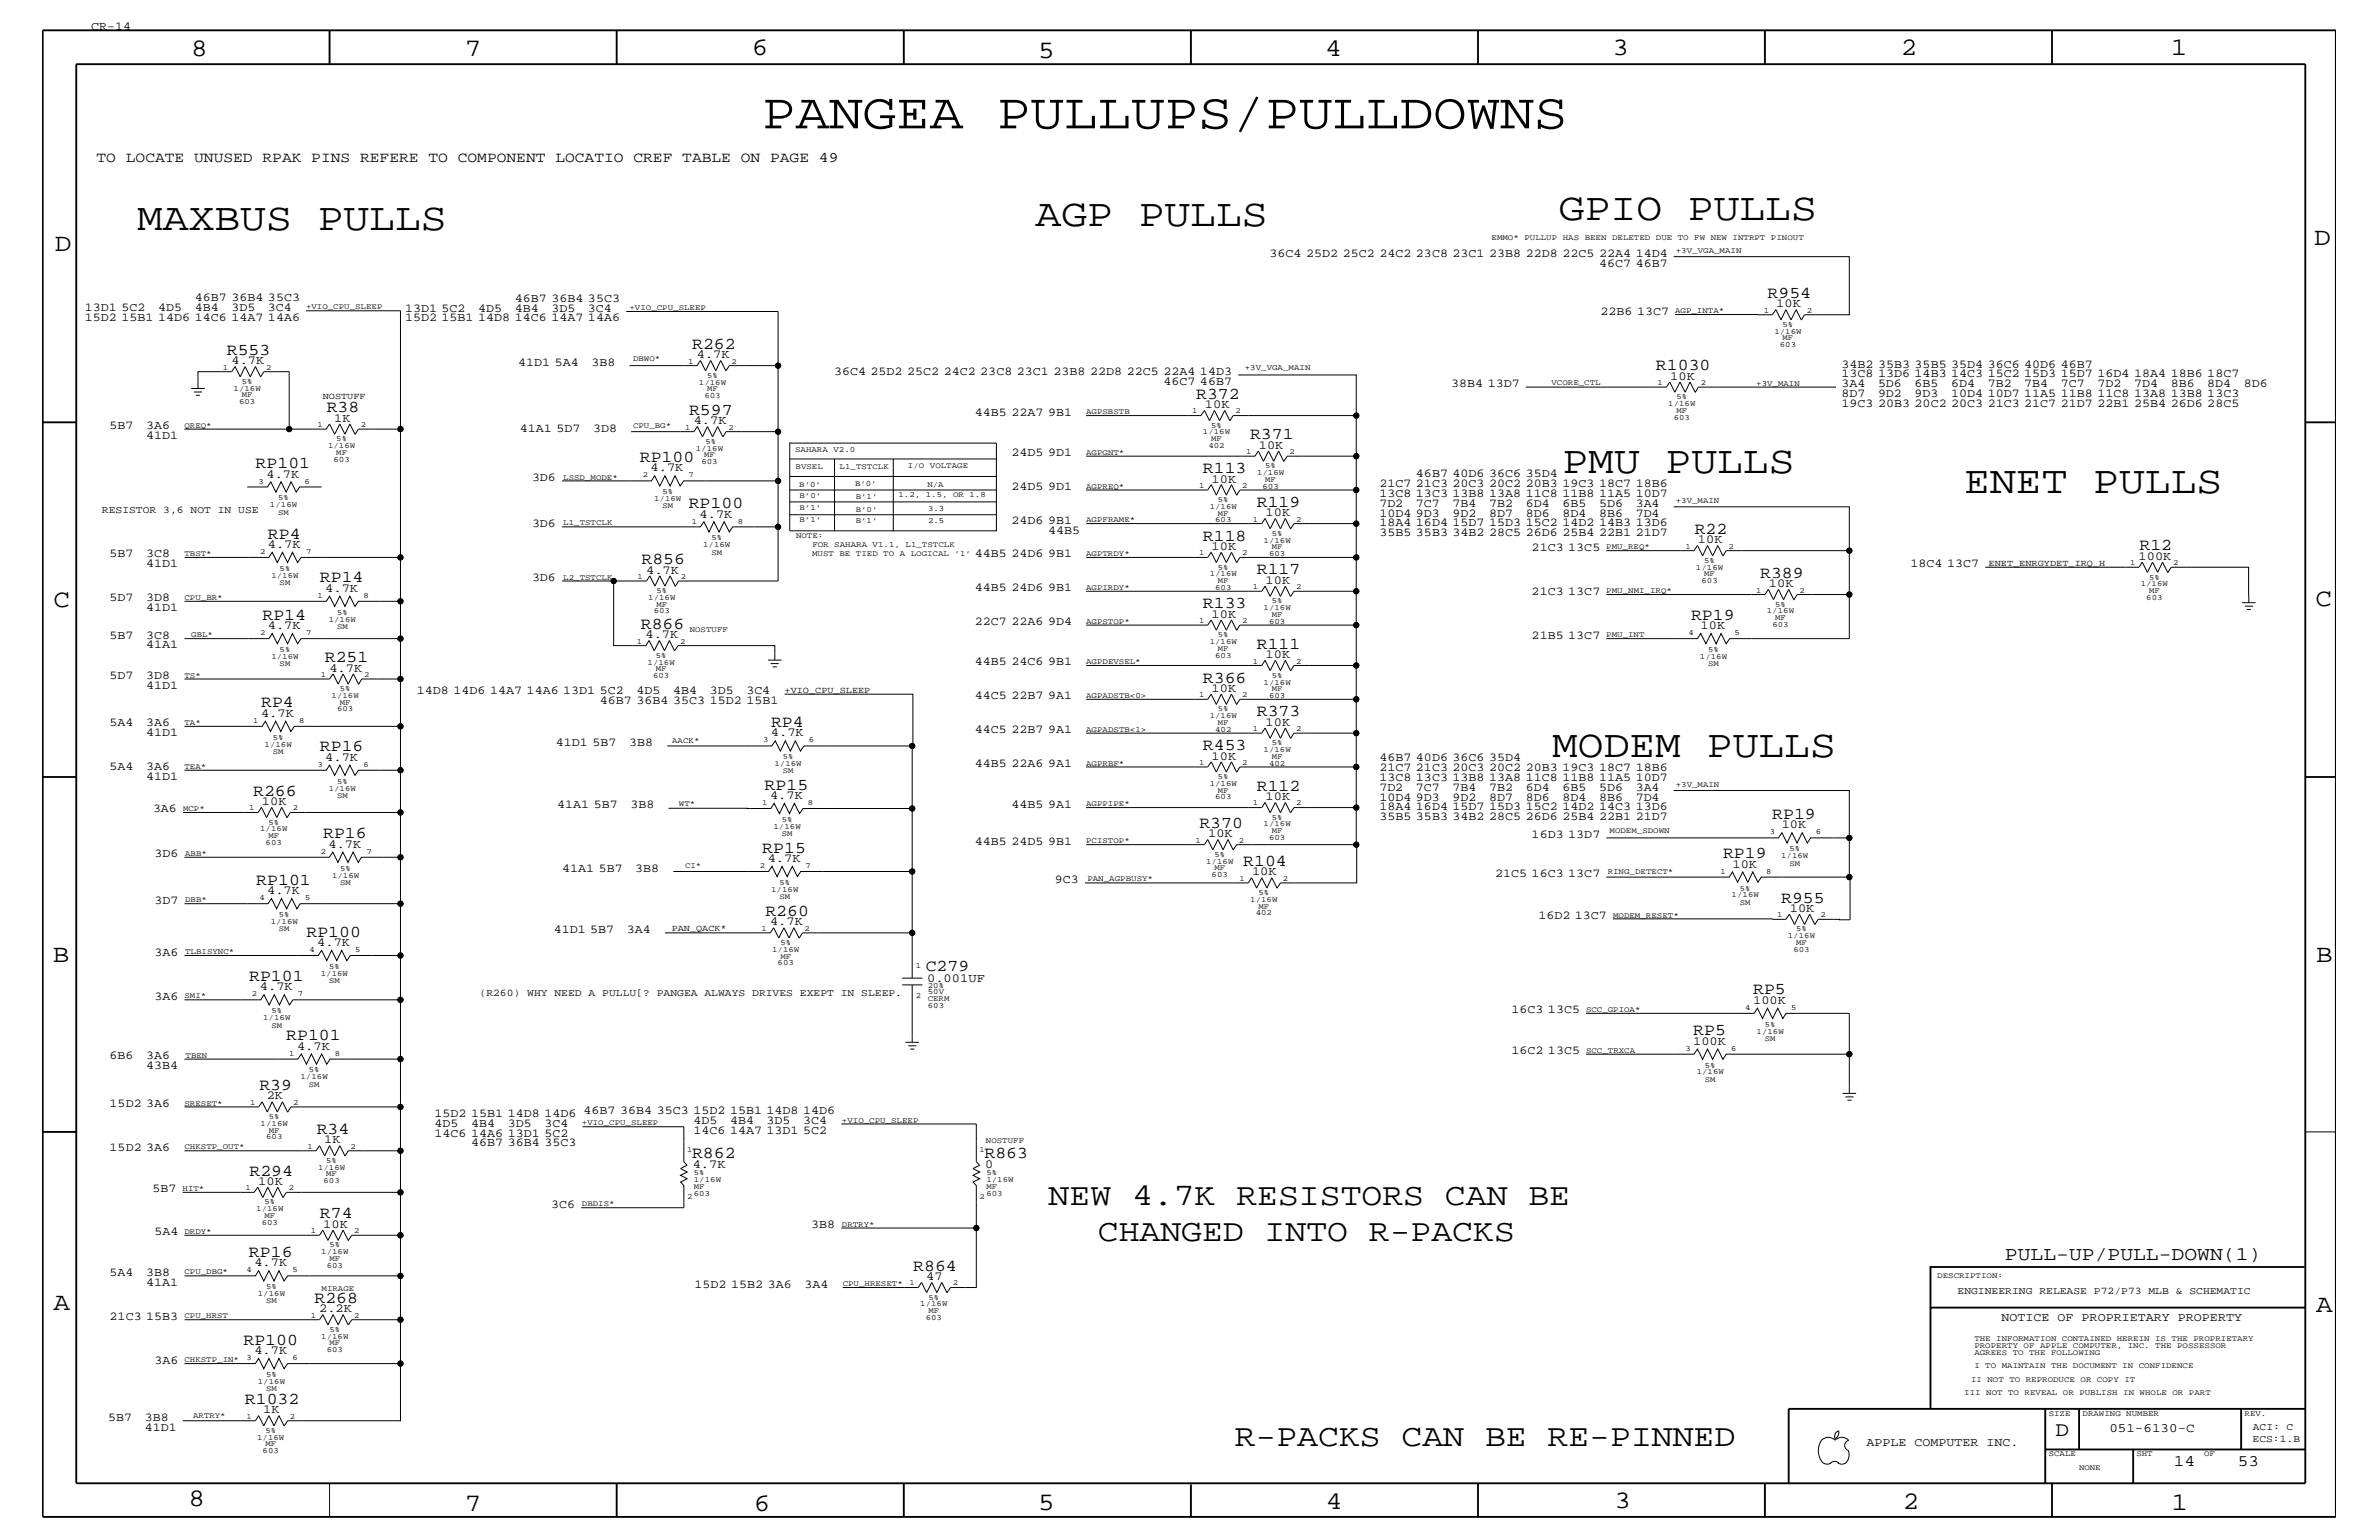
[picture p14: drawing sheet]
<svg xmlns="http://www.w3.org/2000/svg" width="432mm" height="279mm" viewBox="0 0 432 279" stroke-linecap="round" stroke-linejoin="round" font-family="sans-serif">
<defs><g id="words">
<text font-size="9.2" x="138.3" y="23.3">PANGEA PULLUPS/PULLDOWNS</text>
<g font-size="7.1">
<text x="24.9" y="41.7">MAXBUS PULLS</text>
<text x="188" y="41.1">AGP PULLS</text>
<text x="283" y="39.8">GPIO PULLS</text>
<text x="283.6" y="85.8">PMU PULLS</text>
<text x="356.5" y="89.5">ENET PULLS</text>
<text x="281.7" y="137.3">MODEM PULLS</text>
</g>
<g font-size="5.7">
<text x="190.3" y="218.6">NEW 4.7K RESISTORS CAN BE</text>
<text x="199.3" y="225.1">CHANGED INTO R-PACKS</text>
<text x="224.1" y="262.3">R-PACKS CAN BE RE-PINNED</text>
</g>
<g font-size="4.6">
<text x="34.7" y="10.2">8</text>
<text x="84.4" y="10.2">7</text>
<text x="136.4" y="10">6</text>
<text x="188.4" y="10.6">5</text>
<text x="240.5" y="10.2">4</text>
<text x="292.7" y="10">3</text>
<text x="345" y="9.9">2</text>
<text x="394" y="9.9">1</text>
<text x="9.9" y="45.6">D</text>
<text x="420" y="44.5">D</text>
<text x="9.7" y="110.2">C</text>
<text x="420.3" y="110">C</text>
<text x="9.6" y="174.6">B</text>
<text x="420.4" y="174.5">B</text>
<text x="9.7" y="237.7">A</text>
<text x="420.4" y="238.1">A</text>
<text x="34.2" y="273.3">8</text>
<text x="84.4" y="274.1">7</text>
<text x="136.8" y="274.1">6</text>
<text x="188.4" y="273.9">5</text>
<text x="240.7" y="273.8">4</text>
<text x="293" y="273.6">3</text>
<text x="345.4" y="273.8">2</text>
<text x="394.2" y="274">1</text>
</g>
<text font-size="3.8" x="373.1" y="260.5">D</text>
<text font-size="3.5" x="363.9" y="228.6">PULL-UP/PULL-DOWN(1)</text>
<g font-size="3">
<text x="320.8" y="54">R954</text>
<text x="41.2" y="64.3">R553</text>
<text x="125.6" y="63.2">R262</text>
<text x="300.6" y="67.2">R1030</text>
<text x="59.3" y="74.8">R38</text>
<text x="125.1" y="75.2">R597</text>
<text x="217.1" y="72.3">R372</text>
<text x="116.1" y="83.8">RP100</text>
<text x="226.9" y="79.7">R371</text>
<text x="46.4" y="84.9">RP101</text>
<text x="218.3" y="85.8">R113</text>
<text x="125" y="92.2">RP100</text>
<text x="228.1" y="91.9">R119</text>
<text x="48.6" y="97.7">RP4</text>
<text x="218.3" y="98.1">R118</text>
<text x="307.6" y="96.9">R22</text>
<text x="388.3" y="99.9">R12</text>
<text x="58.1" y="105.7">RP14</text>
<text x="116.4" y="102.4">R856</text>
<text x="228.1" y="104.2">R117</text>
<text x="319.5" y="104.8">R389</text>
<text x="47.6" y="112.4">RP14</text>
<text x="218.3" y="110.3">R133</text>
<text x="306.9" y="112.4">RP19</text>
<text x="116.3" y="114">R866</text>
<text x="228.1" y="117.7">R111</text>
<text x="58.9" y="120.1">R251</text>
<text x="218.3" y="123.8">R366</text>
<text x="47.4" y="128.4">RP4</text>
<text x="140" y="131.9">RP4</text>
<text x="228.1" y="130">R373</text>
<text x="58.1" y="136.3">RP16</text>
<text x="218.3" y="136.1">R453</text>
<text x="138.8" y="143.3">RP15</text>
<text x="228.1" y="143.4">R112</text>
<text x="46" y="144.4">R266</text>
<text x="321.7" y="148.6">RP19</text>
<text x="58.7" y="152.1">RP16</text>
<text x="138.4" y="154.7">RP15</text>
<text x="217.7" y="150.2">R370</text>
<text x="312.7" y="155.7">RP19</text>
<text x="46.5" y="160.5">RP101</text>
<text x="225.7" y="157.1">R104</text>
<text x="138.9" y="166.2">R260</text>
<text x="323.3" y="163.7">R955</text>
<text x="55.6" y="169.9">RP100</text>
<text x="45.2" y="178">RP101</text>
<text x="168" y="176.2">C279</text>
<text x="318.2" y="180.4">RP5</text>
<text x="51.9" y="188.7">RP101</text>
<text x="307.3" y="187.8">RP5</text>
<text x="47.1" y="197.7">R39</text>
<text x="57.5" y="205.7">R34</text>
<text x="45.3" y="213.3">R294</text>
<text x="125.6" y="210.1">R862</text>
<text x="178.7" y="210.1">R863</text>
<text x="58.1" y="221">R74</text>
<text x="45.2" y="228">RP16</text>
<text x="165.8" y="230.5">R864</text>
<text x="57.1" y="236.3">R268</text>
<text x="44.2" y="244">RP100</text>
<text x="44.4" y="254.7">R1032</text>
</g>
<g font-size="2.9">
<text x="394.5" y="266">14</text>
<text x="406.2" y="266">53</text>
</g>
<text font-size="2.7" x="17.5" y="29.4">TO LOCATE UNUSED RPAK PINS REFERE TO COMPONENT LOCATIO CREF TABLE ON PAGE 49</text>
<text font-size="2.3" x="382.9" y="259.9">051-6130-C</text>
<g font-size="2.2">
<text x="16.6" y="5.5">CR-14</text>
<text x="230.4" y="46.6">36C4 25D2 25C2 24C2 23C8 23C1 23B8 22D8 22C5 22A4 14D4</text>
<text x="290.2" y="48.4">46C7 46B7</text>
<text x="15.4" y="56.4">13D1 5C2</text>
<text x="15.4" y="58.2">15D2 15B1 14D6 14C6 14A7 14A6</text>
<text x="28.7" y="56.4">4D5</text>
<text x="35.3" y="54.6">46B7 36B4 35C3</text>
<text x="35.3" y="56.4">4B4</text>
<text x="42" y="56.4">3D5</text>
<text x="48.6" y="56.4">3C4</text>
<text x="73.5" y="56.5">13D1 5C2</text>
<text x="73.5" y="58.3">15D2 15B1 14D8 14C6 14A7 14A6</text>
<text x="86.8" y="56.5">4D5</text>
<text x="93.4" y="54.7">46B7 36B4 35C3</text>
<text x="93.4" y="56.5">4B4</text>
<text x="100.1" y="56.5">3D5</text>
<text x="106.7" y="56.5">3C4</text>
<text x="290.5" y="57.1">22B6 13C7</text>
<text x="322.4" y="55.8">10K</text>
<text x="126.5" y="65">4.7K</text>
<text x="42" y="66.1">4.7K</text>
<text x="94.1" y="66.3">41D1 5A4</text>
<text x="107.4" y="66.3">3B8</text>
<text x="151.4" y="68">36C4 25D2 25C2 24C2 23C8 23C1 23B8 22D8 22C5 22A4 14D3</text>
<text x="211.2" y="69.8">46C7 46B7</text>
<text x="263.4" y="70.2">38B4 13D7</text>
<text x="303.1" y="68.9">10K</text>
<text x="334.2" y="68.5">13C8 13D6 14B3 14C3 15C2 15D3 15D7 16D4 18A4 18B6 18C7</text>
<text x="334.2" y="66.7">34B2 35B3 35B5 35D4 36C6 40D6 46B7</text>
<text x="334.2" y="70.2">3A4</text>
<text x="340.9" y="70.2">5D6</text>
<text x="347.5" y="70.2">6B5</text>
<text x="354.2" y="70.2">6D4</text>
<text x="360.8" y="70.2">7B2</text>
<text x="367.4" y="70.2">7B4</text>
<text x="374.1" y="70.2">7C7</text>
<text x="380.7" y="70.2">7D2</text>
<text x="387.3" y="70.2">7D4</text>
<text x="394" y="70.2">8B6</text>
<text x="400.6" y="70.2">8D4</text>
<text x="407.3" y="70.2">8D6</text>
<text x="19.9" y="77.9">5B7</text>
<text x="26.5" y="77.9">3A6</text>
<text x="60.7" y="76.5">1K</text>
<text x="125.9" y="77">4.7K</text>
<text x="177" y="75.4">44B5 22A7 9B1</text>
<text x="218.7" y="74">10K</text>
<text x="334.2" y="73.8">19C3 20B3 20C2 20C3 21C3 21C7 21D7 22B1 25B4 26D6 28C5</text>
<text x="334.2" y="72.1">8D7</text>
<text x="340.9" y="72.1">9D2</text>
<text x="347.5" y="72.1">9D3</text>
<text x="354.2" y="72.1">10D4 10D7 11A5 11B8 11C8 13A8 13B8 13C3</text>
<text x="26.5" y="79.6">41D1</text>
<text x="94.4" y="78.3">41A1 5D7</text>
<text x="107.7" y="78.3">3D8</text>
<text x="183.6" y="82.8">24D5 9D1</text>
<text x="228.5" y="81.4">10K</text>
<text x="48.4" y="86.7">4.7K</text>
<text x="96.6" y="87.3">3D6</text>
<text x="118.1" y="85.5">4.7K</text>
<text x="183.6" y="88.9">24D5 9D1</text>
<text x="219.9" y="87.5">10K</text>
<text x="250.4" y="88.3">21C7 21C3 20C3 20C2 20B3 19C3 18C7 18B6</text>
<text x="257" y="86.6">46B7 40D6 36C6 35D4</text>
<text x="96.6" y="95.6">3D6</text>
<text x="127" y="93.9">4.7K</text>
<text x="183.6" y="95">24D6 9B1</text>
<text x="229.7" y="93.6">10K</text>
<text x="250.4" y="91.9">7D2</text>
<text x="250.4" y="93.7">10D4 9D3</text>
<text x="250.4" y="90.2">13C8 13C3 13B8 13A8 11C8 11B8 11A5 10D7</text>
<text x="250.4" y="95.5">18A4 16D4 15D7 15D3 15C2 14D2 14B3 13D6</text>
<text x="257" y="91.9">7C7</text>
<text x="263.7" y="91.9">7B4</text>
<text x="263.7" y="93.7">9D2</text>
<text x="270.3" y="91.9">7B2</text>
<text x="270.3" y="93.7">8D7</text>
<text x="276.9" y="91.9">6D4</text>
<text x="276.9" y="93.7">8D6</text>
<text x="283.6" y="91.9">6B5</text>
<text x="283.6" y="93.7">8D4</text>
<text x="290.2" y="91.9">5D6</text>
<text x="290.2" y="93.7">8B6</text>
<text x="296.9" y="91.9">3A4</text>
<text x="296.9" y="93.7">7D4</text>
<text x="19.9" y="101.1">5B7</text>
<text x="26.5" y="101.1">3C8</text>
<text x="48.6" y="99.4">4.7K</text>
<text x="177" y="101.1">44B5 24D6 9B1</text>
<text x="190.2" y="96.8">44B5</text>
<text x="219.9" y="99.8">10K</text>
<text x="250.4" y="97.3">35B5 35B3 34B2 28C5 26D6 25B4 22B1 21D7</text>
<text x="278" y="99.9">21C3 13C5</text>
<text x="308.2" y="98.6">10K</text>
<text x="388.2" y="101.6">100K</text>
<text x="26.5" y="102.9">41D1</text>
<text x="59" y="107.4">4.7K</text>
<text x="96.6" y="105.4">3D6</text>
<text x="117.3" y="104.1">4.7K</text>
<text x="177" y="107.3">44B5 24D6 9B1</text>
<text x="229.7" y="105.9">10K</text>
<text x="278" y="107.9">21C3 13C7</text>
<text x="321.1" y="106.6">10K</text>
<text x="346.8" y="102.9">18C4 13C7</text>
<text x="19.9" y="109.1">5D7</text>
<text x="26.5" y="109.1">3D8</text>
<text x="26.5" y="110.9">41D1</text>
<text x="177" y="113.4">22C7 22A6 9D4</text>
<text x="219.9" y="112.1">10K</text>
<text x="19.9" y="115.9">5B7</text>
<text x="26.5" y="115.9">3C8</text>
<text x="26.5" y="117.6">41A1</text>
<text x="48.6" y="114.1">4.7K</text>
<text x="117.2" y="115.8">4.7K</text>
<text x="229.7" y="119.4">10K</text>
<text x="278" y="115.9">21B5 13C7</text>
<text x="308.7" y="114.1">10K</text>
<text x="19.9" y="123.2">5D7</text>
<text x="26.5" y="123.2">3D8</text>
<text x="26.5" y="125">41D1</text>
<text x="59.8" y="121.9">4.7K</text>
<text x="75.6" y="125.9">14D8 14D6 14A7 14A6 13D1 5C2</text>
<text x="115.5" y="125.9">4D5</text>
<text x="122.2" y="125.9">4B4</text>
<text x="128.8" y="125.9">3D5</text>
<text x="135.5" y="125.9">3C4</text>
<text x="177" y="120.7">44B5 24C6 9B1</text>
<text x="219.9" y="125.5">10K</text>
<text x="19.9" y="131.8">5A4</text>
<text x="26.5" y="131.8">3A6</text>
<text x="47.4" y="130.1">4.7K</text>
<text x="108.9" y="127.7">46B7 36B4 35C3 15D2 15B1</text>
<text x="177" y="126.9">44C5 22B7 9A1</text>
<text x="229.7" y="131.7">10K</text>
<text x="26.5" y="133.6">41D1</text>
<text x="100.9" y="135.3">41D1 5B7</text>
<text x="114.2" y="135.3">3B8</text>
<text x="139.9" y="133.6">4.7K</text>
<text x="177" y="133">44C5 22B7 9A1</text>
<text x="219.9" y="137.8">10K</text>
<text x="19.9" y="139.7">5A4</text>
<text x="26.5" y="139.7">3A6</text>
<text x="26.5" y="141.6">41D1</text>
<text x="59" y="138">4.7K</text>
<text x="177" y="139.1">44B5 22A6 9A1</text>
<text x="250.4" y="143.4">7D2</text>
<text x="250.4" y="141.6">13C8 13C3 13B8 13A8 11C8 11B8 11A5 10D7</text>
<text x="250.4" y="139.9">21C7 21C3 20C3 20C2 20B3 19C3 18C7 18B6</text>
<text x="250.4" y="138">46B7 40D6 36C6 35D4</text>
<text x="257" y="143.4">7C7</text>
<text x="263.7" y="143.4">7B4</text>
<text x="270.3" y="143.4">7B2</text>
<text x="276.9" y="143.4">6D4</text>
<text x="283.6" y="143.4">6B5</text>
<text x="290.2" y="143.4">5D6</text>
<text x="296.9" y="143.4">3A4</text>
<text x="27.8" y="147.4">3A6</text>
<text x="47.5" y="146">10K</text>
<text x="101.1" y="146.6">41A1 5B7</text>
<text x="114.4" y="146.6">3B8</text>
<text x="139.8" y="145">4.7K</text>
<text x="183.6" y="146.5">44B5 9A1</text>
<text x="229.7" y="145.2">10K</text>
<text x="250.4" y="145.2">10D4 9D3</text>
<text x="250.4" y="147">18A4 16D4 15D7 15D3 15C2 14D2 14C3 13D6</text>
<text x="250.4" y="148.8">35B5 35B3 34B2 28C5 26D6 25B4 22B1 21D7</text>
<text x="263.7" y="145.2">9D2</text>
<text x="270.3" y="145.2">8D7</text>
<text x="276.9" y="145.2">8D6</text>
<text x="283.6" y="145.2">8D4</text>
<text x="290.2" y="145.2">8B6</text>
<text x="296.9" y="145.2">7D4</text>
<text x="28" y="155.5">3D6</text>
<text x="59.6" y="153.8">4.7K</text>
<text x="177" y="153.2">44B5 24D5 9B1</text>
<text x="219.3" y="151.9">10K</text>
<text x="278" y="152">16D3 13D7</text>
<text x="323.4" y="150.3">10K</text>
<text x="102" y="158.1">41A1 5B7</text>
<text x="115.3" y="158.1">3B8</text>
<text x="139.3" y="156.4">4.7K</text>
<text x="191.5" y="160.2">9C3</text>
<text x="227.2" y="158.8">10K</text>
<text x="271.4" y="159.1">21C5 16C3 13C7</text>
<text x="314.5" y="157.4">10K</text>
<text x="28" y="164">3D7</text>
<text x="48.5" y="162.3">4.7K</text>
<text x="139.8" y="167.9">4.7K</text>
<text x="279.2" y="166.7">16D2 13C7</text>
<text x="324.9" y="165.4">10K</text>
<text x="28" y="173.4">3A6</text>
<text x="57.6" y="171.7">4.7K</text>
<text x="100.5" y="169.2">41D1 5B7</text>
<text x="113.8" y="169.2">3A4</text>
<text x="47.2" y="179.7">4.7K</text>
<text x="168.3" y="178.1">0.001UF</text>
<text x="28" y="181.4">3A6</text>
<text x="274.3" y="183.9">16C3 13C5</text>
<text x="318.2" y="182.1">100K</text>
<text x="53.9" y="190.4">4.7K</text>
<text x="274.3" y="191.3">16C2 13C5</text>
<text x="307.3" y="189.5">100K</text>
<text x="19.9" y="192.2">6B6</text>
<text x="26.5" y="192.2">3A6</text>
<text x="26.5" y="193.9">43B4</text>
<text x="19.9" y="200.8">15D2 3A6</text>
<text x="48.4" y="199.5">2K</text>
<text x="78.9" y="202.6">15D2 15B1 14D8 14D6 46B7 36B4 35C3 15D2 15B1 14D8 14D6</text>
<text x="125.9" y="203.9">4D5</text>
<text x="132.5" y="203.9">4B4</text>
<text x="139.1" y="203.9">3D5</text>
<text x="145.8" y="203.9">3C4</text>
<text x="19.9" y="208.8">15D2 3A6</text>
<text x="58.8" y="207.4">1K</text>
<text x="78.9" y="204.4">4D5</text>
<text x="78.9" y="206.2">14C6 14A6 13D1 5C2</text>
<text x="85.5" y="204.4">4B4</text>
<text x="85.5" y="208">46B7 36B4 35C3</text>
<text x="92.2" y="204.4">3D5</text>
<text x="98.8" y="204.4">3C4</text>
<text x="125.9" y="205.7">14C6 14A7 13D1 5C2</text>
<text x="46.9" y="215">10K</text>
<text x="125.7" y="211.9">4.7K</text>
<text x="178.8" y="211.9">0</text>
<text x="27.7" y="216.3">5B7</text>
<text x="100" y="219.1">3C6</text>
<text x="28" y="224.1">5A4</text>
<text x="58.7" y="222.8">10K</text>
<text x="147.2" y="222.8">3B8</text>
<text x="19.9" y="231.5">5A4</text>
<text x="26.5" y="231.5">3B8</text>
<text x="26.5" y="233.3">41A1</text>
<text x="46.2" y="229.7">4.7K</text>
<text x="126.1" y="233.6">15D2 15B2 3A6</text>
<text x="146" y="233.6">3A4</text>
<text x="168.1" y="232.2">47</text>
<text x="19.9" y="239.4">21C3 15B3</text>
<text x="57.9" y="238.1">2.2K</text>
<text x="363.3" y="239.7">NOTICE OF PROPRIETARY PROPERTY</text>
<text x="46.2" y="245.7">4.7K</text>
<text x="28" y="247.4">3A6</text>
<text x="19.6" y="257.8">5B7</text>
<text x="26.3" y="257.8">3B8</text>
<text x="47.8" y="256.4">1K</text>
<text x="26.3" y="259.5">41D1</text>
<text x="338.8" y="262.3">APPLE COMPUTER INC.</text>
</g>
<g font-size="1.9">
<text x="18.5" y="93.1">RESISTOR 3,6 NOT IN USE</text>
<text x="87" y="180.6">(R260) WHY NEED A PULLU[? PANGEA ALWAYS DRIVES EXEPT IN SLEEP.</text>
<text x="355.3" y="234.8">ENGINEERING RELEASE P72/P73 MLB &amp; SCHEMATIC</text>
<text x="408.9" y="261.5">ECS:1.B</text>
<text x="408.9" y="259.5">ACI: C</text>
</g>
<g font-size="1.7">
<text x="58.6" y="72.3">NOSTUFF</text>
<text x="360.9" y="102.7">ENET_ENRGYDET_IRQ_H</text>
<text x="142.4" y="125.7">+VIO_CPU_SLEEP</text>
<text x="121.9" y="169">PAN_QACK*</text>
</g>
<g font-size="1.5">
<text x="270.7" y="43.5">EMMO* PULLUP HAS BEEN DELETED DUE TO FW NEW INTRPT PINOUT</text>
<text x="304.2" y="46">+3V_VGA_MAIN</text>
<text x="55.5" y="56.1">+VIO_CPU_SLEEP</text>
<text x="114.3" y="56.3">+VIO_CPU_SLEEP</text>
<text x="304" y="56.8">AGP_INTA*</text>
<text x="320.1" y="56.7">1</text>
<text x="323.6" y="59.3">5%</text>
<text x="328" y="56.7">2</text>
<text x="114.9" y="65.4">DBWO*</text>
<text x="124.9" y="66">1</text>
<text x="132.8" y="66">2</text>
<text x="322.1" y="60.5">1/16W</text>
<text x="323" y="63">603</text>
<text x="323.6" y="61.8">MF</text>
<text x="40.5" y="67.1">1</text>
<text x="42.4" y="70.9">1/16W</text>
<text x="43.9" y="69.6">5%</text>
<text x="48.3" y="67.1">2</text>
<text x="126.9" y="69.8">1/16W</text>
<text x="128.4" y="71">MF</text>
<text x="128.4" y="68.5">5%</text>
<text x="225.9" y="67.2">+3V_VGA_MAIN</text>
<text x="281.6" y="69.8">VCORE_CTL</text>
<text x="300.9" y="69.9">1</text>
<text x="308.7" y="69.9">2</text>
<text x="318.8" y="70">+3V_MAIN</text>
<text x="33.5" y="77.6">QREQ*</text>
<text x="43.4" y="73.3">603</text>
<text x="43.9" y="72.1">MF</text>
<text x="57.6" y="77.5">1</text>
<text x="65.5" y="77.5">2</text>
<text x="114.9" y="77.7">CPU_BG*</text>
<text x="124.4" y="77.9">1</text>
<text x="127.8" y="72.2">603</text>
<text x="132.2" y="77.9">2</text>
<text x="197.1" y="75.1">AGPSBSTB</text>
<text x="216.4" y="75">1</text>
<text x="219.8" y="77.6">5%</text>
<text x="224.2" y="75">2</text>
<text x="302.8" y="73.7">1/16W</text>
<text x="303.8" y="76.1">603</text>
<text x="304.3" y="74.9">MF</text>
<text x="304.3" y="72.4">5%</text>
<text x="59.5" y="81.3">1/16W</text>
<text x="60.5" y="83.7">603</text>
<text x="61" y="82.5">MF</text>
<text x="61" y="80.1">5%</text>
<text x="126.3" y="81.7">1/16W</text>
<text x="127.8" y="83">MF</text>
<text x="128.1" y="80.6">5%</text>
<text x="144.3" y="82">SAHARA V2.0</text>
<text x="197.1" y="82.5">AGPGNT*</text>
<text x="218.3" y="78.8">1/16W</text>
<text x="219.3" y="81.3">402</text>
<text x="219.8" y="80.1">MF</text>
<text x="226.2" y="82.4">1</text>
<text x="234.1" y="82.4">2</text>
<text x="46.9" y="87.8">3</text>
<text x="55.3" y="87.8">6</text>
<text x="102.2" y="87">LSSD_MODE*</text>
<text x="116.7" y="86.6">2</text>
<text x="120.2" y="89.7">5%</text>
<text x="125" y="86.6">7</text>
<text x="127.3" y="84.2">603</text>
<text x="144.4" y="85">BVSEL</text>
<text x="145.1" y="88.3">B’0’</text>
<text x="152.4" y="85">L1_TSTCLK</text>
<text x="155.2" y="88.2">B’0’</text>
<text x="164.8" y="84.9">I/O VOLTAGE</text>
<text x="168.3" y="88.3">N/A</text>
<text x="197.1" y="88.6">AGPREQ*</text>
<text x="217.6" y="88.5">1</text>
<text x="225.5" y="88.5">2</text>
<text x="228.2" y="86.2">1/16W</text>
<text x="229.2" y="88.6">603</text>
<text x="229.7" y="87.4">MF</text>
<text x="229.7" y="85">5%</text>
<text x="49" y="92">1/16W</text>
<text x="50.5" y="90.8">5%</text>
<text x="50.5" y="93.4">SM</text>
<text x="102.2" y="95.3">L1_TSTCLK</text>
<text x="118.7" y="90.9">1/16W</text>
<text x="120.2" y="92.2">SM</text>
<text x="125.6" y="95">1</text>
<text x="133.9" y="95">8</text>
<text x="145.1" y="92.5">B’1’</text>
<text x="145.1" y="90.4">B’0’</text>
<text x="145.1" y="94.8">B’1’</text>
<text x="155.3" y="94.9">B’1’</text>
<text x="155.3" y="92.8">B’0’</text>
<text x="155.3" y="90.5">B’1’</text>
<text x="163.1" y="90.2">1.2, 1.5, OR 1.8</text>
<text x="168.4" y="94.9">2.5</text>
<text x="168.4" y="92.7">3.3</text>
<text x="197.1" y="94.8">AGPFRAME*</text>
<text x="219.6" y="92.3">1/16W</text>
<text x="220.6" y="94.8">603</text>
<text x="221.1" y="93.6">MF</text>
<text x="221.1" y="91.1">5%</text>
<text x="227.4" y="94.7">1</text>
<text x="235.3" y="94.7">2</text>
<text x="304.2" y="91.3">+3V_MAIN</text>
<text x="33.5" y="100.9">TBST*</text>
<text x="47.2" y="100.5">2</text>
<text x="55.5" y="100.5">7</text>
<text x="127.6" y="99.3">1/16W</text>
<text x="129.1" y="98">5%</text>
<text x="129.1" y="100.6">SM</text>
<text x="144.5" y="97.7">NOTE:</text>
<text x="147.4" y="100.8">MUST BE TIED TO A LOGICAL ’1’</text>
<text x="147.4" y="99.3">FOR SAHARA V1.1, L1_TSTCLK</text>
<text x="197.1" y="100.9">AGPTRDY*</text>
<text x="217.6" y="100.8">1</text>
<text x="225.5" y="100.8">2</text>
<text x="229.3" y="98.4">1/16W</text>
<text x="230.3" y="100.9">603</text>
<text x="230.8" y="99.7">MF</text>
<text x="230.8" y="97.2">5%</text>
<text x="291.5" y="99.7">PMU_REQ*</text>
<text x="305.9" y="99.5">1</text>
<text x="313.7" y="99.5">2</text>
<text x="49.3" y="104.8">1/16W</text>
<text x="50.8" y="103.6">5%</text>
<text x="50.8" y="106.2">SM</text>
<text x="102.2" y="105.2">L2_TSTCLK</text>
<text x="115.7" y="105.1">1</text>
<text x="119.2" y="107.7">5%</text>
<text x="123.6" y="105.1">2</text>
<text x="197.1" y="107">AGPIRDY*</text>
<text x="219.6" y="104.6">1/16W</text>
<text x="220.6" y="107">603</text>
<text x="221.1" y="105.8">MF</text>
<text x="221.1" y="103.3">5%</text>
<text x="227.4" y="106.9">1</text>
<text x="235.3" y="106.9">2</text>
<text x="291.5" y="107.7">PMU_NMI_IRQ*</text>
<text x="307.8" y="103.3">1/16W</text>
<text x="308.8" y="105.8">603</text>
<text x="309.3" y="104.6">MF</text>
<text x="309.3" y="102.1">5%</text>
<text x="318.8" y="107.5">1</text>
<text x="326.6" y="107.5">2</text>
<text x="386.6" y="102.6">1</text>
<text x="388.6" y="106.3">1/16W</text>
<text x="390.1" y="107.6">MF</text>
<text x="390.1" y="105.2">5%</text>
<text x="394.5" y="102.6">2</text>
<text x="33.5" y="108.9">CPU_BR*</text>
<text x="57.6" y="108.5">1</text>
<text x="59.7" y="112.8">1/16W</text>
<text x="61.2" y="111.5">5%</text>
<text x="66" y="108.5">8</text>
<text x="117.7" y="108.9">1/16W</text>
<text x="118.7" y="111.3">603</text>
<text x="119.2" y="110.1">MF</text>
<text x="197.1" y="113.2">AGPSTOP*</text>
<text x="217.6" y="113">1</text>
<text x="225.5" y="113">2</text>
<text x="229.3" y="110.7">1/16W</text>
<text x="230.3" y="113.2">603</text>
<text x="230.8" y="111.9">MF</text>
<text x="230.8" y="109.5">5%</text>
<text x="320.7" y="111.3">1/16W</text>
<text x="321.7" y="113.7">603</text>
<text x="322.2" y="112.5">MF</text>
<text x="322.2" y="110.1">5%</text>
<text x="389.6" y="108.8">603</text>
<text x="34.7" y="115.6">GBL*</text>
<text x="47.2" y="115.2">2</text>
<text x="49.3" y="119.5">1/16W</text>
<text x="50.8" y="118.3">5%</text>
<text x="55.5" y="115.2">7</text>
<text x="61.2" y="114.1">SM</text>
<text x="115.6" y="116.8">1</text>
<text x="119" y="119.3">5%</text>
<text x="123.4" y="116.8">2</text>
<text x="125.2" y="114.6">NOSTUFF</text>
<text x="219.6" y="116.8">1/16W</text>
<text x="220.6" y="119.3">603</text>
<text x="221.1" y="118.1">MF</text>
<text x="221.1" y="115.6">5%</text>
<text x="291.5" y="115.6">PMU_INT</text>
<text x="306.5" y="115.2">4</text>
<text x="308.5" y="119.5">1/16W</text>
<text x="310" y="118.3">5%</text>
<text x="314.8" y="115.2">5</text>
<text x="33.5" y="123">TS*</text>
<text x="50.8" y="120.9">SM</text>
<text x="58.3" y="122.9">1</text>
<text x="61.7" y="125.4">5%</text>
<text x="66.1" y="122.9">2</text>
<text x="117.5" y="120.6">1/16W</text>
<text x="118.5" y="123">603</text>
<text x="119" y="121.8">MF</text>
<text x="197.1" y="120.5">AGPDEVSEL*</text>
<text x="227.4" y="120.4">1</text>
<text x="229.3" y="124.2">1/16W</text>
<text x="230.8" y="125.4">MF</text>
<text x="230.8" y="123">5%</text>
<text x="235.3" y="120.4">2</text>
<text x="310" y="120.9">SM</text>
<text x="33.5" y="131.5">TA*</text>
<text x="46" y="131.2">1</text>
<text x="54.3" y="131.2">8</text>
<text x="60.2" y="126.6">1/16W</text>
<text x="61.2" y="129.1">603</text>
<text x="61.7" y="127.8">MF</text>
<text x="197.1" y="126.6">AGPADSTB&lt;0&gt;</text>
<text x="217.6" y="126.5">1</text>
<text x="219.6" y="130.3">1/16W</text>
<text x="221.1" y="131.5">MF</text>
<text x="221.1" y="129.1">5%</text>
<text x="225.5" y="126.5">2</text>
<text x="230.3" y="126.6">603</text>
<text x="48" y="135.5">1/16W</text>
<text x="49.5" y="134.2">5%</text>
<text x="49.5" y="136.8">SM</text>
<text x="122" y="134.9">AACK*</text>
<text x="138.5" y="134.7">3</text>
<text x="142.1" y="137.8">5%</text>
<text x="146.8" y="134.7">6</text>
<text x="197.1" y="132.8">AGPADSTB&lt;1&gt;</text>
<text x="220.6" y="132.8">402</text>
<text x="227.4" y="132.6">1</text>
<text x="229.3" y="136.4">1/16W</text>
<text x="230.8" y="137.7">MF</text>
<text x="230.8" y="135.2">5%</text>
<text x="235.3" y="132.6">2</text>
<text x="33.5" y="139.5">TEA*</text>
<text x="57.6" y="139.2">3</text>
<text x="59.7" y="143.4">1/16W</text>
<text x="61.2" y="142.2">5%</text>
<text x="66" y="139.2">6</text>
<text x="140.6" y="139">1/16W</text>
<text x="142.1" y="140.3">SM</text>
<text x="197.1" y="138.9">AGPRBF*</text>
<text x="217.6" y="138.8">1</text>
<text x="219.6" y="142.6">1/16W</text>
<text x="221.1" y="143.8">MF</text>
<text x="221.1" y="141.4">5%</text>
<text x="225.5" y="138.8">2</text>
<text x="230.3" y="138.9">402</text>
<text x="304.2" y="142.8">+3V_MAIN</text>
<text x="33.2" y="147.2">MCP*</text>
<text x="45.3" y="147">1</text>
<text x="48.7" y="149.6">5%</text>
<text x="53.1" y="147">2</text>
<text x="61.2" y="144.8">SM</text>
<text x="123.2" y="146.2">WT*</text>
<text x="138.3" y="146.1">1</text>
<text x="141.9" y="149.1">5%</text>
<text x="146.6" y="146.1">8</text>
<text x="197.1" y="146.3">AGPPIPE*</text>
<text x="220.6" y="145">603</text>
<text x="227.4" y="146.1">1</text>
<text x="229.3" y="149.9">1/16W</text>
<text x="230.8" y="148.7">5%</text>
<text x="235.3" y="146.1">2</text>
<text x="33.6" y="155.3">ABB*</text>
<text x="47.2" y="150.8">1/16W</text>
<text x="48.2" y="153.3">603</text>
<text x="48.7" y="152.1">MF</text>
<text x="58.2" y="154.9">2</text>
<text x="66.5" y="154.9">7</text>
<text x="140.4" y="150.4">1/16W</text>
<text x="141.9" y="151.7">SM</text>
<text x="197.1" y="153">PCISTOP*</text>
<text x="217" y="152.9">1</text>
<text x="220.4" y="155.4">5%</text>
<text x="224.8" y="152.9">2</text>
<text x="230.3" y="152.4">603</text>
<text x="230.8" y="151.2">MF</text>
<text x="292.1" y="151.2">MODEM_SDOWN</text>
<text x="321.2" y="151.4">3</text>
<text x="323.3" y="155.7">1/16W</text>
<text x="324.8" y="154.5">5%</text>
<text x="329.6" y="151.4">6</text>
<text x="60.3" y="159.2">1/16W</text>
<text x="61.8" y="158">5%</text>
<text x="61.8" y="160.6">SM</text>
<text x="124.3" y="157.6">CI*</text>
<text x="137.9" y="157.5">2</text>
<text x="140" y="161.8">1/16W</text>
<text x="141.5" y="160.6">5%</text>
<text x="146.2" y="157.5">7</text>
<text x="197.4" y="159.8">PAN_AGPBUSY*</text>
<text x="218.9" y="156.7">1/16W</text>
<text x="219.9" y="159.1">603</text>
<text x="220.4" y="157.9">MF</text>
<text x="225" y="159.8">1</text>
<text x="232.8" y="159.8">2</text>
<text x="291.8" y="158.6">RING_DETECT*</text>
<text x="312.3" y="158.5">1</text>
<text x="315.8" y="161.6">5%</text>
<text x="320.6" y="158.5">8</text>
<text x="324.8" y="157.1">SM</text>
<text x="33.6" y="163.7">DBB*</text>
<text x="47.1" y="163.4">4</text>
<text x="49.1" y="167.6">1/16W</text>
<text x="50.6" y="166.4">5%</text>
<text x="55.4" y="163.4">5</text>
<text x="141.5" y="163.1">SM</text>
<text x="226.9" y="163.6">1/16W</text>
<text x="227.9" y="166.1">402</text>
<text x="228.4" y="164.8">MF</text>
<text x="228.4" y="162.4">5%</text>
<text x="292.8" y="166.5">MODEM_RESET*</text>
<text x="314.3" y="162.8">1/16W</text>
<text x="315.8" y="164.2">SM</text>
<text x="322.6" y="166.5">1</text>
<text x="330.4" y="166.5">2</text>
<text x="33.6" y="173.1">TLBISYNC*</text>
<text x="50.6" y="169">SM</text>
<text x="56.2" y="172.8">4</text>
<text x="64.5" y="172.8">5</text>
<text x="138.2" y="168.9">1</text>
<text x="140.1" y="172.7">1/16W</text>
<text x="141.6" y="173.9">MF</text>
<text x="141.6" y="171.4">5%</text>
<text x="146" y="168.9">2</text>
<text x="324.5" y="170.2">1/16W</text>
<text x="325.5" y="172.7">603</text>
<text x="326" y="171.4">MF</text>
<text x="326" y="169">5%</text>
<text x="58.2" y="177">1/16W</text>
<text x="59.7" y="175.8">5%</text>
<text x="59.7" y="178.4">SM</text>
<text x="141.1" y="175.1">603</text>
<text x="166.2" y="175.6">1</text>
<text x="168.4" y="179.3">20%</text>
<text x="33.5" y="181.1">SMI*</text>
<text x="45.7" y="180.8">2</text>
<text x="47.8" y="185.1">1/16W</text>
<text x="49.3" y="183.9">5%</text>
<text x="54.1" y="180.8">7</text>
<text x="166.2" y="181.1">2</text>
<text x="168.4" y="182.9">603</text>
<text x="168.4" y="181.7">CERM</text>
<text x="168.4" y="180.4">50V</text>
<text x="287.9" y="183.6">SCC_GPIOA*</text>
<text x="316.8" y="183.2">4</text>
<text x="325.1" y="183.2">5</text>
<text x="33.7" y="191.9">TBEN</text>
<text x="49.3" y="186.4">SM</text>
<text x="52.5" y="191.5">1</text>
<text x="60.8" y="191.5">8</text>
<text x="287.9" y="191">SCC_TRXCA</text>
<text x="305.9" y="190.6">3</text>
<text x="314.2" y="190.6">6</text>
<text x="318.8" y="187.5">1/16W</text>
<text x="320.3" y="186.3">5%</text>
<text x="320.3" y="188.9">SM</text>
<text x="54.5" y="195.8">1/16W</text>
<text x="56" y="194.6">5%</text>
<text x="56" y="197.1">SM</text>
<text x="308" y="194.9">1/16W</text>
<text x="309.5" y="193.7">5%</text>
<text x="309.5" y="196.3">SM</text>
<text x="33.5" y="200.6">SRESET*</text>
<text x="45.4" y="200.4">1</text>
<text x="48.8" y="203">5%</text>
<text x="53.2" y="200.4">2</text>
<text x="152.8" y="203.8">+VIO_CPU_SLEEP</text>
<text x="33.5" y="208.5">CHKSTP_OUT*</text>
<text x="47.3" y="204.3">1/16W</text>
<text x="48.3" y="206.7">603</text>
<text x="48.8" y="205.5">MF</text>
<text x="55.8" y="208.4">1</text>
<text x="63.6" y="208.4">2</text>
<text x="105.6" y="204.2">+VIO_CPU_SLEEP</text>
<text x="124.7" y="209">1</text>
<text x="177.8" y="209">1</text>
<text x="178.9" y="207.3">NOSTUFF</text>
<text x="44.6" y="216">1</text>
<text x="52.4" y="216">2</text>
<text x="57.7" y="212.2">1/16W</text>
<text x="58.7" y="214.7">603</text>
<text x="59.2" y="213.4">MF</text>
<text x="59.2" y="211">5%</text>
<text x="125.9" y="215.7">MF</text>
<text x="125.9" y="214.5">1/16W</text>
<text x="125.9" y="213.2">5%</text>
<text x="179" y="215.7">MF</text>
<text x="179" y="214.5">1/16W</text>
<text x="179" y="213.2">5%</text>
<text x="33.1" y="216.1">HIT*</text>
<text x="46.5" y="219.8">1/16W</text>
<text x="48" y="221">MF</text>
<text x="48" y="218.5">5%</text>
<text x="105.6" y="218.9">DBDIS*</text>
<text x="124.7" y="217.6">2</text>
<text x="125.9" y="216.9">603</text>
<text x="177.8" y="217.6">2</text>
<text x="179" y="216.9">603</text>
<text x="33.5" y="223.9">DRDY*</text>
<text x="47.5" y="222.2">603</text>
<text x="56.4" y="223.7">1</text>
<text x="58.3" y="227.5">1/16W</text>
<text x="59.8" y="226.3">5%</text>
<text x="64.3" y="223.7">2</text>
<text x="152.8" y="222.7">DRTRY*</text>
<text x="33.5" y="231.2">CPU_DBG*</text>
<text x="44.7" y="230.8">4</text>
<text x="48.3" y="233.9">5%</text>
<text x="53.1" y="230.8">5</text>
<text x="59.3" y="230">603</text>
<text x="59.8" y="228.8">MF</text>
<text x="153" y="233.3">CPU_HRESET*</text>
<text x="165.1" y="233.2">1</text>
<text x="172.9" y="233.2">2</text>
<text x="351.6" y="231.8">DESCRIPTION:</text>
<text x="33.5" y="239.2">CPU_HRST</text>
<text x="46.8" y="235.1">1/16W</text>
<text x="48.3" y="236.5">SM</text>
<text x="56.4" y="239.1">1</text>
<text x="58.4" y="234.1">MIRAGE</text>
<text x="64.3" y="239.1">2</text>
<text x="167" y="237">1/16W</text>
<text x="168" y="239.5">603</text>
<text x="168.5" y="238.3">MF</text>
<text x="168.5" y="235.8">5%</text>
<text x="58.3" y="242.9">1/16W</text>
<text x="59.3" y="245.3">603</text>
<text x="59.8" y="244.1">MF</text>
<text x="59.8" y="241.6">5%</text>
<text x="358.4" y="245.8">AGREES TO THE FOLLOWING</text>
<text x="358.4" y="244.6">PROPERTY OF APPLE COMPUTER, INC. THE POSSESSOR</text>
<text x="358.4" y="243.4">THE INFORMATION CONTAINED HEREIN IS THE PROPRIETARY</text>
<text x="33.5" y="247.1">CHKSTP_IN*</text>
<text x="44.7" y="246.8">3</text>
<text x="46.8" y="251.1">1/16W</text>
<text x="48.3" y="249.9">5%</text>
<text x="53.1" y="246.8">6</text>
<text x="357.8" y="250.7">II NOT TO REPRODUCE OR COPY IT</text>
<text x="358.4" y="248.2">I TO MAINTAIN THE DOCUMENT IN CONFIDENCE</text>
<text x="35.1" y="257.3">ARTRY*</text>
<text x="44.7" y="257.4">1</text>
<text x="48.3" y="252.4">SM</text>
<text x="52.6" y="257.4">2</text>
<text x="356.5" y="253.2">III NOT TO REVEAL OR PUBLISH IN WHOLE OR PART</text>
<text x="371.9" y="256.8">SIZE</text>
<text x="378" y="256.8">DRAWING NUMBER</text>
<text x="407.4" y="256.8">REV.</text>
<text x="46.7" y="261.2">1/16W</text>
<text x="47.7" y="263.7">603</text>
<text x="48.2" y="262.4">MF</text>
<text x="48.2" y="260">5%</text>
<text x="371.9" y="264.2">SCALE</text>
<text x="377.4" y="266.7">NONE</text>
<text x="387.8" y="264.2">SHT</text>
<text x="400" y="264.2">OF</text>
</g>
</g></defs>
<g fill="none" stroke="#000" stroke-width=".18">
<path d="M55.5 56.4h17.2v21.5h-7.6l-.7 .9M113.7 56.5h27.5v9.8M303.8 46.6h31.9v10.5h-8.2l-.6 1M304 57.1h17.7l.6-.9 1 1.8 .8-1.8 1 1.8 .9-1.8 .9 1.8M33.5 77.9h25.7l.6-1 .9 1.9 1-1.9 .9 1.9 .9-1.9 .9 1.9M34.7 70.5h2.5M35.2 71.1h1.5M35.6 71.7h.7M47.3 68.4l.6-1h4.6v10.5M47.3 68.4l-.9-1.9-1 1.9-.9-1.9-.9 1.9-.9-1.9-.7 .9h-6.1v3.1M72.7 77.9v23.2h-18l-.7 1-.9-1.9-.9 1.9-.9-1.9-1 1.9-.9-1.9-.6 .9h-15.3M114.3 66.3h12.2l.6-.9 1 1.9 .9-1.9 .9 1.9 .9-1.9 .9 1.9"/>
<path d="M114.6 78.3h11.3l.7-.9 .9 1.8 .9-1.8 .9 1.8 1-1.8 .9 1.8M131.2 79.3l.6-1h9.4v8.9M131.7 67.3l.7-1h8.8v12M197.1 75.4h20.9l.6-.9 .9 1.8 .9-1.8 1 1.8 .9-1.8 .9 1.8M224.7 68h21.5v7.4h-22.4l-.6 1M246.2 75.4v7.4M276.9 70.2h25.6l.6-.9 .9 1.9 .9-1.9 1 1.9 .8-1.9 1 1.9M333.2 70.2h-24.9l-.6 1M44.9 88.3h3.7l.5-.9 1 1.9 .9-1.9 .9 1.9 .9-1.9 1 1.9 .6-1h4M102 95.6h25.1l.7-.9 .9 1.8 .9-1.8 .9 1.8 .9-1.8 1 1.8 .6-.9h8.2v9.8h-18.1l-.5 1M102 87.2h16.2l.6-.9 1 1.9 .9-1.9 .9 1.9 .9-1.9 .9 1.9 .7-1h17.1v8.4M143.3 80.3v6.1"/>
<path d="M143.3 88.9h37.5M143.3 83.3h8.2M143.3 93.4h37.5M143.3 80.4h37.5v2.9M151.5 83.3v13h-8.2v-9.9M151.5 83.3h29.3M162.1 83.3v13h-10.6M180.8 83.3v3.1h-37.5M180.8 88.9v2.2h-37.5M180.8 93.4v2.9h-18.7M180.8 86.4v2.5M180.8 91.1v2.3"/>
<path d="M197.1 82.8h30.7l.6-1 .9 1.9 1-1.9 .9 1.9 .9-1.9 .9 1.9M197.1 88.9h22.1l.6-1 1 1.9 .9-1.9 .9 1.9 .9-1.9 1 1.9M197.1 95h31.9l.6-.9 .9 1.8 1-1.8 .9 1.8 .9-1.8 .9 1.8M233 83.7l.6-.9h12.6v6.1h-21.2l-.5 1M246.2 88.9v6.1h-11.3l-.7 1M246.2 95v6.1M291.5 99.9h16l.6-.9 .9 1.8 .9-1.8 1 1.8 .9-1.8 .9 1.8M303.8 91.9h31.9v8h-22.4l-.6 1M335.7 99.9v8h-9.5l-.6 1M33.5 115.9h15.3l.6-1 .9 1.9 1-1.9 .9 1.9 .9-1.9 .9 1.9 .7-.9h18M33.5 109.1h25.7l.6-.9 .9 1.8 1-1.8 .9 1.8 .9-1.8 .9 1.8 .7-.9h7.6M72.7 101.1v38.6"/>
<path d="M102 105.4h9.4M122.4 118.1l.7-1h17.5v2.7M122.6 106.3l-1-1.8-.9 1.8-.9-1.8-.9 1.8-1-1.8-.6 .9h-5.9v11.7h5.8l.6-.9 .9 1.9 1-1.9 .9 1.9 .9-1.9 .9 1.9M139.4 119.8h2.5M197.1 101.1h22.1l.6-.9 1 1.9 .9-1.9 .9 1.9 .9-1.9 1 1.9M197.1 107.3h31.9l.6-1 .9 1.9 1-1.9 .9 1.9 .9-1.9 .9 1.9M197.1 113.4h22.1l.6-.9 1 1.8 .9-1.8 .9 1.8 .9-1.8 1 1.8M224.5 102.1l.5-1h21.2v6.2h-11.3l-.7 .9M224.5 114.4l.5-1h21.2v7.3h-11.3l-.7 1.1M246.2 107.3v6.1M291.5 107.9h28.8l.7-1 .9 1.9 .9-1.9 .9 1.9 1-1.9 .9 1.9M335.7 107.9v8h-21.8l-.6 .9-.9-1.9-.9 1.9-.9-1.9-1 1.9-.9-1.9-.6 1h-16.6"/>
<path d="M360.3 102.9h27.9l.6-.9 1 1.8 .9-1.8 .9 1.8 .9-1.8 .9 1.8M393.4 103.9l.7-1h14l.1 6.4M407 109.3h2.4M407.5 110h1.4M407.8 110.6h.8M33.5 139.7h25.7l.6-.9 .9 1.9 1-1.9 .9 1.9 .9-1.9 .9 1.9 .7-1h7.6M33.5 131.8h14.1l.6-.9 .9 1.8 .9-1.8 1 1.8 .9-1.8 .9 1.8 .6-.9h19.3M33.5 123.2h26.3l.7-.9 .9 1.8 .9-1.8 .9 1.8 .9-1.8 1 1.8M72.7 123.2h-7l-.6 1M72.7 139.7v7.7h-20l-.6 1M139.9 120.4h1.5M140.3 121h.7"/>
<path d="M142.4 125.9h23.3v9.4h-19.8l-.6 1-.9-1.9-.9 1.9-1-1.9-.9 1.9-.9-1.9-.6 .9h-19M165.6 135.3v11.4h-19.8l-.7 .9-.9-1.8-.9 1.8-.9-1.8-.9 1.8-1-1.8-.6 .9-18.6-.1M197.1 120.7h31.9l.6-.9 .9 1.9 1-1.9 .9 1.9 .9-1.9 .9 1.9M197.1 133h31.9l.6-.9 .9 1.8 1-1.8 .9 1.8 .9-1.8 .9 1.8M197.1 139.1h22.1l.6-.9 1 1.9 .9-1.9 .9 1.9 .9-1.9 1 1.9M219.8 125.9l-.6 1h-22.1M221.7 125.9l-.9 1.9-1-1.9M223.5 125.9l-.9 1.9-.9-1.9M223.5 125.9l1 1.9 .5-.9h21.2v6.1h-11.3l-.7 1M246.2 120.7v6.2M246.2 133v6.1M33.2 147.4h13.7l.6-.9 .9 1.8 .9-1.8 .9 1.8 .9-1.8 1 1.8"/>
<path d="M33.5 155.5h26.3l.6-.9 .9 1.9 .9-1.9 1 1.9 .9-1.9 .9 1.9 .6-1h7.1M72.7 147.4v8.1M72.7 155.5v8.5h-18.2l-.6 .9-.9-1.9-1 1.9-.9-1.9-.9 1.9-.9-1.9-.7 1h-15.1M165.6 146.7v11.4h-20.3l-.6 .9-.9-1.8-.9 1.8-1-1.8-.8 1.8-1-1.8-.6 .9h-17.3M165.6 158.1v11.1h-19.9l-.7 1M197.1 146.5h31.9l.6-.9 .9 1.8 1-1.8 .9 1.8 .9-1.8 .9 1.8M197.1 153.2h21.5l.6-.9 .9 1.9 1-1.9 .9 1.9 .9-1.9 .9 1.9M223.8 154.2l.7-1h21.8v7h-13.9l-.6 1M224.5 140.1l.5-1h21.2v7.4h-11.3l-.7 1M246.2 146.5v6.7M291.5 159.1h22.4l.6-.9 .9 1.9 .9-1.9 .9 1.9 .9-1.9 1 1.9 .6-1h16.1v7.8l-5.8-.1-.6 1M303.8 143.4h31.9v8.6h-7.1l-.6 1-.9-1.9-.9 1.9-1-1.9-.8 1.9-1-1.9-.6 .9h-31.3"/>
<path d="M335.7 152v7.1M33.5 173.4h24.2l.7-1 .9 1.9 .9-1.9 .9 1.9 .9-1.9 .9 1.9 .7-.9h9.1M72.7 164v9.4M72.7 173.4v8h-19.5l-.7 .9-.9-1.8-.9 1.8-.9-1.8-.9 1.8-1-1.8-.6 .9h-13.8M120.7 169.2h19.1l.6-.9 1 1.9 .9-1.9 .9 1.9 .9-1.9 .9 1.9M163.7 178.7h3.7M163.7 177.5h3.7M165.6 169.2v8.3M165.6 178.7v10.4M196.9 160.2h29.7l.6-.9 .9 1.8 .9-1.8 1 1.8 .8-1.8 1 1.8M222.7 160.1v.1M292.8 166.7l31.3 .1 .7-.9 .9 1.8 .9-1.8 .9 1.8 1-1.8 .9 1.8"/>
<path d="M33.5 192.2h20.6l.6-1 .9 1.9 .9-1.9 .9 1.9 1-1.9 .9 1.9 .6-.9h12.8M72.7 181.4v10.8M72.7 192.2v8.6h-19.9l-.6 1M164.3 189.1h2.5M164.8 189.7h1.5M165.2 190.3h.7M287.9 183.9h30.5l.6-1 .9 1.9 .9-1.9 .9 1.9 1-1.9 .9 1.9 .6-.9h11.5v14.5M287.9 191.3h19.6l.6-1 .9 1.9 .9-1.9 1 1.9 .9-1.9 .9 1.9 .6-.9h22.4M334.4 198.4h2.5M334.9 199h1.5M335.3 199.6h.7M33.1 216.3h13l.7-.9 .9 1.9 .9-1.9 .9 1.9 .9-1.9 1 1.9"/>
<path d="M33.5 200.8h13.4l.7-.9 .9 1.9 .9-1.9 .9 1.9 1-1.9 .9 1.9M33.5 208.8h23.9l.6-.9 .9 1.8 .9-1.8 .9 1.8 1-1.8 .9 1.8M72.7 216.3v7.8M72.7 208.8v7.5h-20.7l-.6 1M72.7 200.8v8h-9.5l-.6 1M105.7 204.4h18.4v6.4l.6 .6-1.2 .6 1.2 .6-1.2 .6 1.2 .7-1.2 .6 .6 .6v4h-18.6M152.7 203.9h24.5v6.9l.6 .6-1.2 .6 1.2 .6-1.2 .6 1.2 .7-1.2 .6 .6 .6v18.5h-4.7l-.6 1M418.4 205.4h5.6M33.5 224.1h24.5l.6-.9 .9 1.8 1-1.8 .9 1.8 .9-1.8 .9 1.9 .6-1h8.9M33.5 239.4h24.5l.6-.9 .9 1.9 1-1.9 .9 1.9 .9-1.9 .9 1.9M72.7 239.4v8h-20.5l-.6 .9-1-1.8-.9 1.8-.9-1.8-.9 1.8-1-1.8-.5 .9h-12.9M72.7 231.5v7.9h-8.9l-.6 1"/>
<path d="M72.7 224.1v7.4h-20.5l-.6 .9-1-1.9-.9 1.9-.9-1.9-.9 1.9-1-1.9-.5 1h-12.9M152.7 222.8h24.5M153 233.6h13.7l.6-.9 .9 1.8 .9-1.8 1 1.8 .8-1.8 1 1.8M33.2 257.8h13.2l.5-1 1 1.9 .9-1.9 .9 1.9 .9-1.9 1 1.9M43.9 257.7v.1M72.7 247.4v10.4h-20.5l-.6 .9M333.7 259.6a1.06 1.06 0 0 0-.6 1.4M333.7 259.5v.2a1.27 1.27 0 0 1-.6 1.3M59.8 269.1v6.1M330.6 261.3a1.69 1.69 0 0 1 2.5 0M330.6 261.3a3.2 3.2 0 0 0 .5 4.2l.5 .1 .8-.2M332.3 265.4l.7-.3 .7 .3"/>
<path d="M333.1 261.3a1.69 1.69 0 0 1 2.4 0M333.6 265.4l.7 .2 .7-.2M335.5 263.2l.1 .7a2.14 2.14 0 0 1-.6 1.5M335.6 261.3a.96 .96 0 0 0-.8 1 .96 .96 0 0 0 .8 .9"/>
<circle cx="52.5" cy="77.9" r=".47"/>
<circle cx="72.7" cy="77.9" r=".47"/>
<circle cx="141.2" cy="66.3" r=".47"/>
<circle cx="141.2" cy="78.3" r=".47"/>
<circle cx="246.2" cy="75.4" r=".47"/>
<circle cx="141.2" cy="87.2" r=".47"/>
<circle cx="141.2" cy="95.6" r=".47"/>
<circle cx="246.2" cy="95" r=".47"/>
<circle cx="246.2" cy="88.9" r=".47"/>
<circle cx="246.2" cy="82.8" r=".47"/>
<circle cx="335.7" cy="99.9" r=".47"/>
<circle cx="72.7" cy="115.9" r=".47"/>
<circle cx="72.7" cy="109.1" r=".47"/>
<circle cx="72.7" cy="101.1" r=".47"/>
<circle cx="111.4" cy="105.4" r=".47"/>
<circle cx="246.2" cy="113.4" r=".47"/>
<circle cx="246.2" cy="101.1" r=".47"/>
<circle cx="246.2" cy="107.3" r=".47"/>
<circle cx="335.7" cy="107.9" r=".47"/>
<circle cx="72.7" cy="131.8" r=".47"/>
<circle cx="72.7" cy="123.2" r=".47"/>
<circle cx="72.7" cy="139.7" r=".47"/>
<circle cx="165.6" cy="135.3" r=".47"/>
<circle cx="246.2" cy="139.1" r=".47"/>
<circle cx="246.2" cy="126.9" r=".47"/>
<circle cx="246.2" cy="120.7" r=".47"/>
<circle cx="246.2" cy="133" r=".47"/>
<circle cx="72.7" cy="155.5" r=".47"/>
<circle cx="72.7" cy="147.4" r=".47"/>
<circle cx="165.6" cy="158.1" r=".47"/>
<circle cx="165.6" cy="146.7" r=".47"/>
<circle cx="246.2" cy="146.5" r=".47"/>
<circle cx="246.2" cy="153.2" r=".47"/>
<circle cx="335.7" cy="152" r=".47"/>
<circle cx="335.7" cy="159.1" r=".47"/>
<circle cx="72.7" cy="173.4" r=".47"/>
<circle cx="72.7" cy="164" r=".47"/>
<circle cx="165.6" cy="169.2" r=".47"/>
<circle cx="72.7" cy="192.2" r=".47"/>
<circle cx="72.7" cy="181.4" r=".47"/>
<circle cx="335.7" cy="191.3" r=".47"/>
<circle cx="72.7" cy="200.8" r=".47"/>
<circle cx="72.7" cy="208.8" r=".47"/>
<circle cx="72.7" cy="216.3" r=".47"/>
<circle cx="72.7" cy="239.4" r=".47"/>
<circle cx="72.7" cy="224.1" r=".47"/>
<circle cx="72.7" cy="231.5" r=".47"/>
<circle cx="177.2" cy="222.8" r=".47"/>
<circle cx="72.7" cy="247.4" r=".47"/>
</g>
<g fill="none" stroke="#000" stroke-width=".34">
<path d="M7.7 5.5h416.3v269.7h-416.3zM13.8 11.6h404.6v257.5h-404.6zM59.8 5.5v6.1M111.9 5.5v6.1M164 5.5v6.1M216.2 5.5v6.1M268.3 5.5v6.1M320.3 5.5v6.1M372.4 5.5v6.1M7.7 76.6h6.1M418.4 76.6h5.6M7.7 141h6.1"/>
<path d="M418.4 141h5.6M7.7 205.4h6.1M418.3 229.9h-67.9v7.3M418.4 237.2h-68v18.4M371.2 255.6v13.5M377.4 255.6v7.4M406.8 255.6v7.4M418.4 255.6h-93.7v13.5M111.9 269.1v6.1M164 269.1v6.1M216.2 269.3v5.9M268.3 269.1v6.1"/>
<path d="M320.3 269.1v6.1M371.2 263h47.2M372.4 269.1v6.1M387.2 263v6.1"/>
</g>
<g fill="#000">
<circle cx="52.5" cy="77.9" r=".47"/>
<circle cx="72.7" cy="77.9" r=".47"/>
<circle cx="141.2" cy="66.3" r=".47"/>
<circle cx="141.2" cy="78.3" r=".47"/>
<circle cx="246.2" cy="75.4" r=".47"/>
<circle cx="141.2" cy="87.2" r=".47"/>
<circle cx="141.2" cy="95.6" r=".47"/>
<circle cx="246.2" cy="95" r=".47"/>
<circle cx="246.2" cy="88.9" r=".47"/>
<circle cx="246.2" cy="82.8" r=".47"/>
<circle cx="335.7" cy="99.9" r=".47"/>
<circle cx="72.7" cy="115.9" r=".47"/>
<circle cx="72.7" cy="109.1" r=".47"/>
<circle cx="72.7" cy="101.1" r=".47"/>
<circle cx="111.4" cy="105.4" r=".47"/>
<circle cx="246.2" cy="113.4" r=".47"/>
<circle cx="246.2" cy="101.1" r=".47"/>
<circle cx="246.2" cy="107.3" r=".47"/>
<circle cx="335.7" cy="107.9" r=".47"/>
<circle cx="72.7" cy="131.8" r=".47"/>
<circle cx="72.7" cy="123.2" r=".47"/>
<circle cx="72.7" cy="139.7" r=".47"/>
<circle cx="165.6" cy="135.3" r=".47"/>
<circle cx="246.2" cy="139.1" r=".47"/>
<circle cx="246.2" cy="126.9" r=".47"/>
<circle cx="246.2" cy="120.7" r=".47"/>
<circle cx="246.2" cy="133" r=".47"/>
<circle cx="72.7" cy="155.5" r=".47"/>
<circle cx="72.7" cy="147.4" r=".47"/>
<circle cx="165.6" cy="158.1" r=".47"/>
<circle cx="165.6" cy="146.7" r=".47"/>
<circle cx="246.2" cy="146.5" r=".47"/>
<circle cx="246.2" cy="153.2" r=".47"/>
<circle cx="335.7" cy="152" r=".47"/>
<circle cx="335.7" cy="159.1" r=".47"/>
<circle cx="72.7" cy="173.4" r=".47"/>
<circle cx="72.7" cy="164" r=".47"/>
<circle cx="165.6" cy="169.2" r=".47"/>
<circle cx="72.7" cy="192.2" r=".47"/>
<circle cx="72.7" cy="181.4" r=".47"/>
<circle cx="335.7" cy="191.3" r=".47"/>
<circle cx="72.7" cy="200.8" r=".47"/>
<circle cx="72.7" cy="208.8" r=".47"/>
<circle cx="72.7" cy="216.3" r=".47"/>
<circle cx="72.7" cy="239.4" r=".47"/>
<circle cx="72.7" cy="224.1" r=".47"/>
<circle cx="72.7" cy="231.5" r=".47"/>
<circle cx="177.2" cy="222.8" r=".47"/>
<circle cx="72.7" cy="247.4" r=".47"/>
</g>
<use href="#words"/>
</svg>
